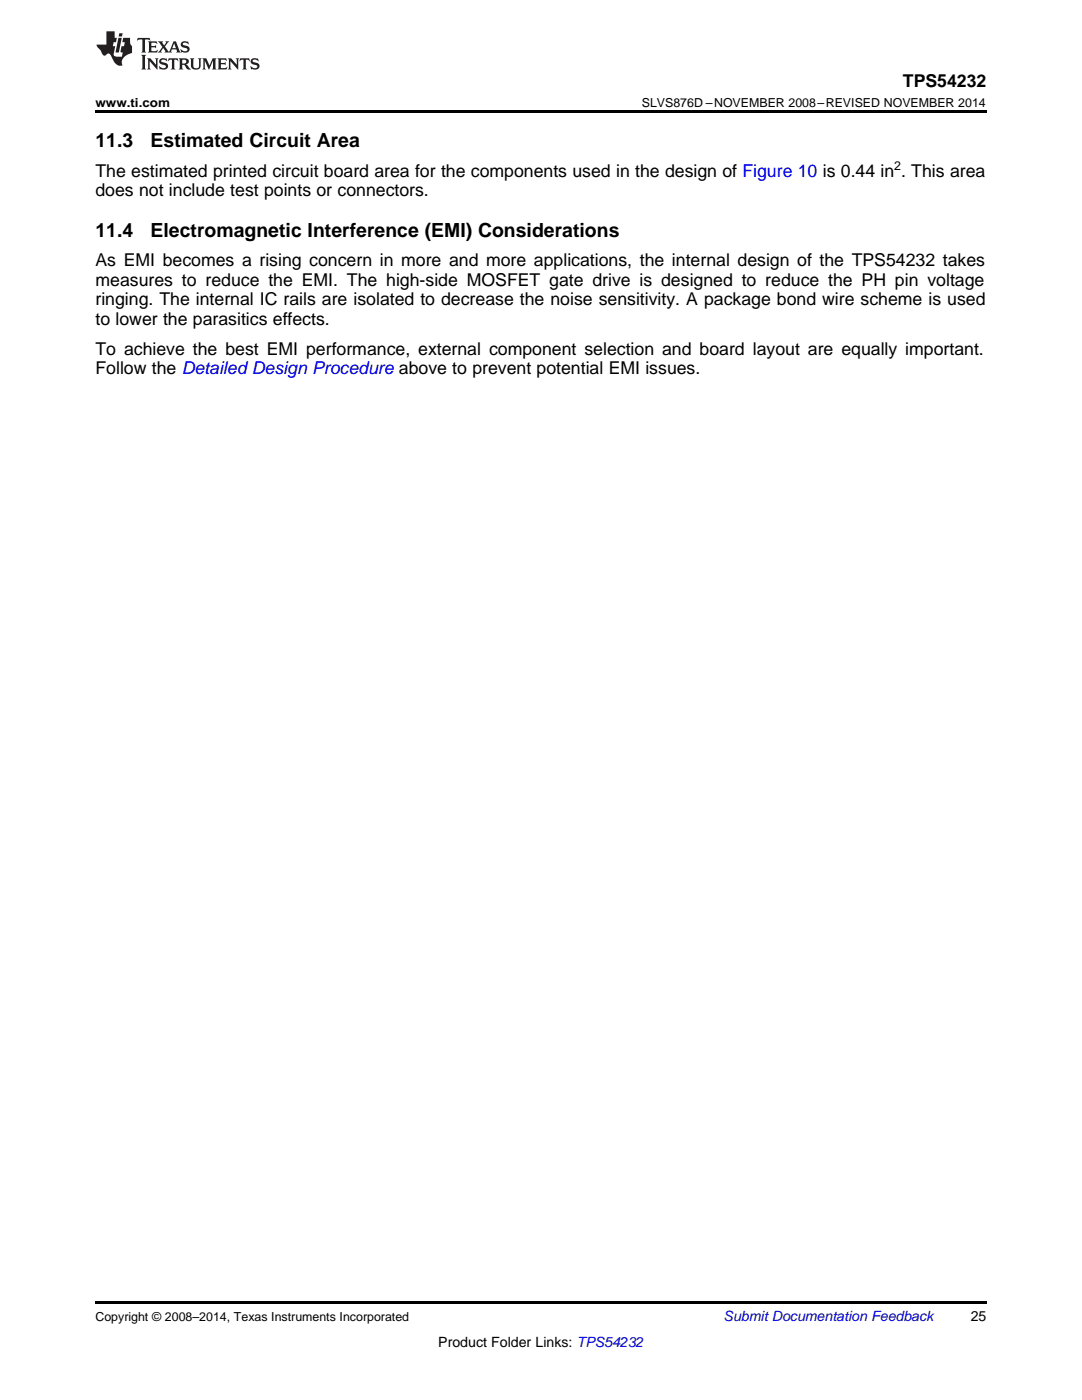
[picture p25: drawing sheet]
<svg xmlns="http://www.w3.org/2000/svg" width="216mm" height="279mm" viewBox="0 0 216 279" stroke-linecap="round" stroke-linejoin="round" font-family="sans-serif">
<defs><g id="words">
<g font-size="3.9">
<text x="19" y="29.3">11.3</text>
<text x="30.1" y="29.3">Estimated Circuit Area</text>
<text x="19" y="47.2">11.4</text>
<text x="30.1" y="47.2">Electromagnetic Interference (EMI) Considerations</text>
</g>
<g font-size="3.5">
<text x="180.2" y="17.3">TPS54232</text>
<text x="19" y="35.2">The estimated printed circuit board area for the components used in the design of Figure 10 is 0.44 in . This area</text>
<text x="19" y="39.1">does not include test points or connectors.</text>
<text x="19" y="53.2">As EMI becomes a rising concern in more and more applications, the internal design of the TPS54232 takes</text>
<text x="19" y="57">measures to reduce the EMI. The high-side MOSFET gate drive is designed to reduce the PH pin voltage</text>
<text x="19" y="60.9">ringing. The internal IC rails are isolated to decrease the noise sensitivity. A package bond wire scheme is used</text>
<text x="19" y="64.8">to lower the parasitics effects.</text>
<text x="19" y="70.8">To achieve the best EMI performance, external component selection and board layout are equally important.</text>
<text x="19" y="74.6">Follow the Detailed Design Procedure above to prevent potential EMI issues.</text>
</g>
<text font-size="2.8" fill="#0000c8" x="144.4" y="263.6">Submit Documentation Feedback</text>
<g font-size="2.8">
<text x="193.7" y="263.6">25</text>
<text x="87.5" y="268.9">Product Folder Links: TPS54232</text>
</g>
<g font-size="2.5">
<text x="19" y="21.4">www.ti.com</text>
<text x="128.1" y="21.4">SLVS876D –NOVEMBER 2008–REVISED NOVEMBER 2014</text>
<text x="178.4" y="33.8">2</text>
<text x="19" y="263.6">Copyright © 2008–2014, Texas Instruments Incorporated</text>
</g>
</g></defs>
<path d="M19 22h177.8v.5h-177.8zM19 259.7h177.8v.5h-177.8z" fill="#000"/>
<g fill="#231f20">
<path d="M27.5 7.6l-.1 .5 .4-.2h.6v.1v2.1l-.2 .4h1l-.3-.4v-2.1l.1-.1h.5l.5 .2-.2-.5zM29.5 8.3l.2 .3v1.5l-.2 .4h1.8l.2-.6a1.04 1.04 0 0 1-1.3 .2v-.7h.6l.3 .2v-.6l-.3 .2h-.6v-.6l.8-.1 .4 .3-.2-.5zM31.5 8.3l.9 1.1-.9 1.1h.8l-.2-.2 .5-.7 .4 .7-.2 .2h1.5l-.1-.2 .1-.4h.9l.1 .4-.2 .2h1l-.3-.3-.7-1.9h-.5l-.9 2-.8-1 .9-1h-.8l.1 .3-.3 .5-.4-.6 .2-.2zM34.7 8.6l.4 1h-.7zM36.3 8.4a.63 .63 0 0 0-.2 .7 .63 .63 0 0 0 .6 .4l.6 .2 .1 .2a.75 .75 0 0 1-.7 .4 .75 .75 0 0 1-.6-.5l.1 .7 .1-.1a1.11 1.11 0 0 0 1.5-.6 1.13 1.13 0 0 0-1.2-.8l-.1-.4a1.04 1.04 0 0 1 1.2 .2l-.2-.5-.1 .1-.5-.2zM28.2 10.9l.2 .4v2.2l-.2 .4h1l-.3-.4v-2.2l.3-.4zM29.3 11.6l.3 .4v1.5l-.3 .4h.8l-.2-.4v-1.3l1.5 1.7v-1.9l.2-.4h-.7l.2 .4v.9l-1.1-1.3zM32 11.8a.62 .62 0 0 0-.2 .7 .62 .62 0 0 0 .6 .4l.6 .1 .1 .3a.76 .76 0 0 1-.7 .3 .76 .76 0 0 1-.6-.4l.1 .7 .1-.1a1.11 1.11 0 0 0 1.5-.6 1.13 1.13 0 0 0-1.2-.8l-.1-.4a1.04 1.04 0 0 1 1.2 .2l-.2-.6-.1 .1-.5-.1zM33.7 11.6l-.2 .6a.61 .61 0 0 1 .8-.3v1.6l-.2 .4h.9l-.2-.4v-1.6a.63 .63 0 0 1 .8 .3l-.2-.6zM35.6 11.6l.3 .4v1.5l-.3 .4h1l-.2-.2v-.8l.5 .2a.76 .76 0 0 0 1.2 .7l-1-1a.58 .58 0 0 0 .6-.5 .58 .58 0 0 0-.5-.6zM36.4 11.9h.1a.45 .45 0 0 1 .5 .1 .45 .45 0 0 1 .1 .5l-.7 .2zM37.9 11.6l.2 .2a2.17 2.17 0 0 0 .3 1.9 .99 .99 0 0 0 1.6-.6v-1.1l.2-.4h-.7l.2 .2a1.92 1.92 0 0 1-.2 1.8 .6 .6 0 0 1-.9-.5v-1.1l.2-.4zM40.4 11.6l.2 .4v1.5l-.2 .4h.7l-.2-.4v-1.4l.8 1.8 .8-1.8v1.4l-.2 .4h.9l-.2-.4v-1.5l.2-.4h-.8l-.6 1.5-.6-1.5zM43.4 11.6l.2 .4v1.5l-.2 .4h1.8l.2-.6a1.04 1.04 0 0 1-1.3 .1v-.6h.5l.4 .2v-.6l-.4 .2h-.5v-.7h.8l.3 .3-.1-.6zM45.5 11.6l.2 .4v1.5l-.2 .4h.7l-.2-.4v-1.3l1.5 1.7v-1.9l.2-.4h-.7l.2 .4v.9l-1.1-1.3zM47.9 11.6l-.1 .6a.61 .61 0 0 1 .8-.3v1.6l-.3 .4h1l-.3-.4 .1-1.6a.63 .63 0 0 1 .7 .3l-.1-.6zM50.2 11.8a.62 .62 0 0 0-.2 .7 .62 .62 0 0 0 .6 .4l.6 .1 .2 .3a.76 .76 0 0 1-.8 .3 .76 .76 0 0 1-.6-.4l.1 .7 .2-.1a1.11 1.11 0 0 0 1.5-.6 1.13 1.13 0 0 0-1.3-.8l-.1-.4a1.04 1.04 0 0 1 1.2 .2l-.1-.6-.2 .1-.5-.1z"/>
<path d="M21.2 6.3v2.6h-1.9l.1 .4 .7 .9a.91 .91 0 0 0 1 .8 .56 .56 0 0 1 .5-.3 .56 .56 0 0 1 .5 .3l.4 .8a1.53 1.53 0 0 0 1.9 1.2 1.54 1.54 0 0 1 1-2.1l.9-.3v-1.4a1.52 1.52 0 0 1-.3-1.6h-1.4l-.2 .8h.5l-.2 .8h-.4l-.2 1v.2l.4 .1-.2 .8a1.93 1.93 0 0 1-1.6-.3l.3-1.8h-.5l.2-.8h.4l.2-.8h-.4v-1.3zM23.6 7.6l-.6 2.9h.7l.6-2.9zM23.8 6.6l-.1 .7h.6l.2-.7z"/>
</g>
<use href="#words"/>
</svg>
